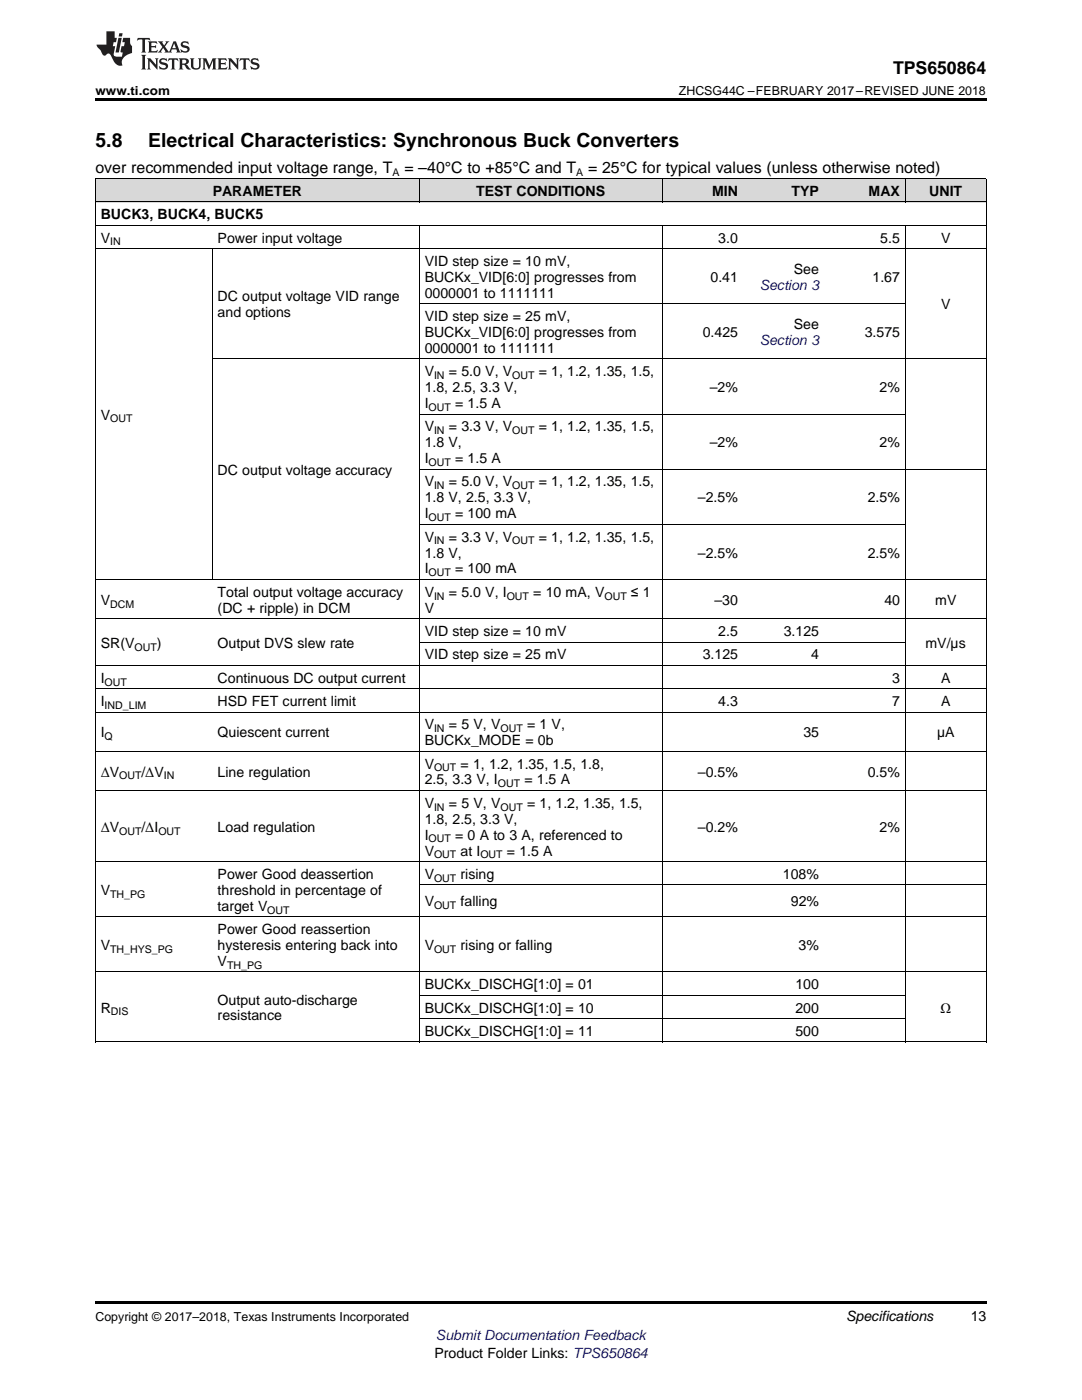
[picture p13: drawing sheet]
<svg xmlns="http://www.w3.org/2000/svg" width="216mm" height="279mm" viewBox="0 0 216 279" stroke-linecap="round" stroke-linejoin="round" font-family="sans-serif">
<defs><g id="words">
<g font-size="3.9">
<text x="19" y="29.3">5.8</text>
<text x="29.6" y="29.3">Electrical Characteristics: Synchronous Buck Converters</text>
</g>
<text font-size="3.5" x="178.2" y="14.8">TPS650864</text>
<g font-size="3.2">
<text x="19" y="34.4">over recommended input voltage range, T</text>
<text x="80.7" y="34.4">= –40°C to +85°C and T</text>
<text x="117.3" y="34.4">= 25°C for typical values (unless otherwise noted)</text>
</g>
<g font-size="2.8">
<text x="42.4" y="39.1">PARAMETER</text>
<text x="95" y="39.1">TEST CONDITIONS</text>
<text x="142.1" y="39.1">MIN</text>
<text x="157.9" y="39.1">TYP</text>
<text x="173.3" y="39.1">MAX</text>
<text x="185.4" y="39.1">UNIT</text>
<text x="20.1" y="43.7">BUCK3, BUCK4, BUCK5</text>
<text x="20.1" y="48.4">V</text>
<text x="43.4" y="48.4">Power input voltage</text>
<text x="84.7" y="53.1">VID step size = 10 mV,</text>
<text x="143.3" y="48.4">3.0</text>
<text x="175.6" y="48.4">5.5</text>
<text x="187.8" y="48.4">V</text>
<text x="84.7" y="56.2">BUCKx_VID[6:0] progresses from</text>
<text x="84.7" y="59.4">0000001 to 1111111</text>
<text x="141.8" y="56.2">0.41</text>
<text x="158.4" y="54.6">See</text>
<text x="174.1" y="56.2">1.67</text>
<text x="43.4" y="60.1">DC output voltage VID range</text>
<text x="43.4" y="63.3">and options</text>
<text x="84.7" y="64.1">VID step size = 25 mV,</text>
<text x="158.4" y="65.7">See</text>
<text x="187.8" y="61.7">V</text>
<text x="84.7" y="67.2">BUCKx_VID[6:0] progresses from</text>
<text x="84.7" y="70.4">0000001 to 1111111</text>
<text x="140.2" y="67.2">0.425</text>
<text x="172.5" y="67.2">3.575</text>
<text x="84.7" y="75.1">V</text>
<text x="89.6" y="75.1">= 5.0 V, V</text>
<text x="107.5" y="75.1">= 1, 1.2, 1.35, 1.5,</text>
<text x="20.1" y="83.7">V</text>
<text x="84.7" y="78.2">1.8, 2.5, 3.3 V,</text>
<text x="84.7" y="81.4">I</text>
<text x="90.8" y="81.4">= 1.5 A</text>
<text x="141.6" y="78.2">–2%</text>
<text x="175.5" y="78.2">2%</text>
<text x="84.7" y="86.1">V</text>
<text x="84.7" y="89.3">1.8 V,</text>
<text x="89.6" y="86.1">= 3.3 V, V</text>
<text x="107.5" y="86.1">= 1, 1.2, 1.35, 1.5,</text>
<text x="141.6" y="89.3">–2%</text>
<text x="175.5" y="89.3">2%</text>
<text x="43.4" y="94.8">DC output voltage accuracy</text>
<text x="84.7" y="92.4">I</text>
<text x="90.8" y="92.4">= 1.5 A</text>
<text x="84.7" y="97.1">V</text>
<text x="84.7" y="100.3">1.8 V, 2.5, 3.3 V,</text>
<text x="89.6" y="97.1">= 5.0 V, V</text>
<text x="107.5" y="97.1">= 1, 1.2, 1.35, 1.5,</text>
<text x="139.3" y="100.3">–2.5%</text>
<text x="173.1" y="100.3">2.5%</text>
<text x="84.7" y="103.4">I</text>
<text x="90.8" y="103.4">= 100 mA</text>
<text x="84.7" y="108.1">V</text>
<text x="84.7" y="111.3">1.8 V,</text>
<text x="89.6" y="108.1">= 3.3 V, V</text>
<text x="107.5" y="108.1">= 1, 1.2, 1.35, 1.5,</text>
<text x="139.3" y="111.3">–2.5%</text>
<text x="173.1" y="111.3">2.5%</text>
<text x="43.4" y="119.1">Total output voltage accuracy</text>
<text x="84.7" y="114.4">I</text>
<text x="84.7" y="119.1">V</text>
<text x="89.6" y="119.1">= 5.0 V, I</text>
<text x="90.8" y="114.4">= 100 mA</text>
<text x="106.4" y="119.1">= 10 mA, V</text>
<text x="125.9" y="119.1">≤ 1</text>
<text x="20.1" y="120.7">V</text>
<text x="43.4" y="122.3">(DC + ripple) in DCM</text>
<text x="84.7" y="122.3">V</text>
<text x="142.6" y="120.7">–30</text>
<text x="176.5" y="120.7">40</text>
<text x="186.6" y="120.7">mV</text>
<text x="20.1" y="129.3">SR(V</text>
<text x="31.3" y="129.3">)</text>
<text x="43.4" y="129.3">Output DVS slew rate</text>
<text x="84.7" y="126.9">VID step size = 10 mV</text>
<text x="84.7" y="131.6">VID step size = 25 mV</text>
<text x="140.2" y="131.6">3.125</text>
<text x="143.3" y="126.9">2.5</text>
<text x="156.4" y="126.9">3.125</text>
<text x="161.9" y="131.6">4</text>
<text x="184.7" y="129.3">mV/µs</text>
<text x="20.1" y="136.2">I</text>
<text x="43.4" y="136.2">Continuous DC output current</text>
<text x="178" y="136.2">3</text>
<text x="187.8" y="136.2">A</text>
<text x="20.1" y="140.9">I</text>
<text x="43.4" y="140.9">HSD FET current limit</text>
<text x="143.3" y="140.9">4.3</text>
<text x="178" y="140.9">7</text>
<text x="187.8" y="140.9">A</text>
<text x="20.1" y="147.1">I</text>
<text x="43.4" y="147.1">Quiescent current</text>
<text x="84.7" y="145.6">V</text>
<text x="84.7" y="148.7">BUCKx_MODE = 0b</text>
<text x="89.6" y="145.6">= 5 V, V</text>
<text x="105.2" y="145.6">= 1 V,</text>
<text x="160.3" y="147.1">35</text>
<text x="187" y="147.1">µA</text>
<text x="20.1" y="155">ΔV</text>
<text x="28.2" y="155">/ΔV</text>
<text x="43.4" y="155">Line regulation</text>
<text x="84.7" y="153.4">V</text>
<text x="91.9" y="153.4">= 1, 1.2, 1.35, 1.5, 1.8,</text>
<text x="139.3" y="155">–0.5%</text>
<text x="173.1" y="155">0.5%</text>
<text x="84.7" y="156.6">2.5, 3.3 V, I</text>
<text x="84.7" y="161.2">V</text>
<text x="89.6" y="161.2">= 5 V, V</text>
<text x="104.6" y="156.6">= 1.5 A</text>
<text x="105.2" y="161.2">= 1, 1.2, 1.35, 1.5,</text>
<text x="20.1" y="166">ΔV</text>
<text x="28.2" y="166">/ΔI</text>
<text x="43.4" y="166">Load regulation</text>
<text x="84.7" y="164.4">1.8, 2.5, 3.3 V,</text>
<text x="84.7" y="167.6">I</text>
<text x="90.8" y="167.6">= 0 A to 3 A, referenced to</text>
<text x="139.3" y="166">–0.2%</text>
<text x="175.5" y="166">2%</text>
<text x="84.7" y="170.7">V</text>
<text x="91.9" y="170.7">at I</text>
<text x="101.1" y="170.7">= 1.5 A</text>
<text x="20.1" y="178.6">V</text>
<text x="43.4" y="175.4">Power Good deassertion</text>
<text x="43.4" y="178.6">threshold in percentage of</text>
<text x="84.7" y="175.4">V</text>
<text x="91.9" y="175.4">rising</text>
<text x="156.2" y="175.4">108%</text>
<text x="43.4" y="181.8">target V</text>
<text x="84.7" y="180.9">V</text>
<text x="91.9" y="180.9">falling</text>
<text x="157.8" y="180.9">92%</text>
<text x="20.1" y="189.6">V</text>
<text x="43.4" y="186.4">Power Good reassertion</text>
<text x="43.4" y="189.6">hysteresis entering back into</text>
<text x="84.7" y="189.6">V</text>
<text x="91.9" y="189.6">rising or falling</text>
<text x="159.3" y="189.6">3%</text>
<text x="43.4" y="192.8">V</text>
<text x="84.7" y="197.4">BUCKx_DISCHG[1:0] = 01</text>
<text x="158.7" y="197.4">100</text>
<text x="20.1" y="202.1">R</text>
<text x="43.4" y="200.5">Output auto-discharge</text>
<text x="43.4" y="203.7">resistance</text>
<text x="84.7" y="202.1">BUCKx_DISCHG[1:0] = 10</text>
<text x="158.7" y="202.1">200</text>
<text x="187.7" y="202.1">Ω</text>
<text x="84.7" y="206.7">BUCKx_DISCHG[1:0] = 11</text>
<text x="158.7" y="206.7">500</text>
<text x="168.8" y="263.6">Specifications</text>
<text x="193.7" y="263.6">13</text>
<text x="86.7" y="270.9">Product Folder Links: TPS650864</text>
</g>
<g font-size="2.8" fill="#00f">
<text x="151.6" y="57.8">Section 3</text>
<text x="151.6" y="68.8">Section 3</text>
<text x="87" y="267.4">Submit Documentation Feedback</text>
</g>
<g font-size="2.5">
<text x="19" y="19">www.ti.com</text>
<text x="135.5" y="19">ZHCSG44C –FEBRUARY 2017–REVISED JUNE 2018</text>
<text x="19" y="263.6">Copyright © 2017–2018, Texas Instruments Incorporated</text>
</g>
<g font-size="2.1">
<text x="78.3" y="35.1">A</text>
<text x="115" y="35.1">A</text>
<text x="22" y="49">IN</text>
<text x="86.6" y="75.6">IN</text>
<text x="102.2" y="75.6">OUT</text>
<text x="85.5" y="82">OUT</text>
<text x="22" y="84.3">OUT</text>
<text x="86.6" y="86.6">IN</text>
<text x="102.2" y="86.6">OUT</text>
<text x="85.5" y="93">OUT</text>
<text x="86.6" y="97.6">IN</text>
<text x="102.2" y="97.6">OUT</text>
<text x="85.5" y="104">OUT</text>
<text x="86.6" y="108.7">IN</text>
<text x="102.2" y="108.7">OUT</text>
<text x="85.5" y="115">OUT</text>
<text x="86.6" y="119.7">IN</text>
<text x="101.1" y="119.7">OUT</text>
<text x="120.6" y="119.7">OUT</text>
<text x="22" y="121.2">DCM</text>
<text x="26.8" y="129.8">OUT</text>
<text x="20.9" y="136.8">OUT</text>
<text x="20.9" y="141.5">IND_LIM</text>
<text x="20.9" y="147.7">Q</text>
<text x="86.6" y="146.1">IN</text>
<text x="99.9" y="146.1">OUT</text>
<text x="23.8" y="155.5">OUT</text>
<text x="32.7" y="155.5">IN</text>
<text x="86.6" y="154">OUT</text>
<text x="86.6" y="161.8">IN</text>
<text x="99.3" y="157.1">OUT</text>
<text x="99.9" y="161.8">OUT</text>
<text x="23.8" y="166.5">OUT</text>
<text x="31.6" y="166.5">OUT</text>
<text x="85.5" y="168.1">OUT</text>
<text x="86.6" y="171.3">OUT</text>
<text x="95.8" y="171.3">OUT</text>
<text x="22" y="179.1">TH_PG</text>
<text x="86.6" y="176">OUT</text>
<text x="53.3" y="182.3">OUT</text>
<text x="86.6" y="181.5">OUT</text>
<text x="22" y="190.1">TH_HYS_PG</text>
<text x="86.6" y="190.1">OUT</text>
<text x="45.3" y="193.3">TH_PG</text>
<text x="22.1" y="202.6">DIS</text>
</g>
</g></defs>
<g fill="#d8d8d8">
<path d="M19 35.7h23.4v4.7h-23.4z"/>
<path d="M42.4 35.7h41.3v4.7h-41.3z"/>
<path d="M83.7 35.7h48.5v4.7h-48.5z"/>
<path d="M132.2 35.7h16.1v4.7h-16.1z"/>
<path d="M148.3 35.7h16.2v4.7h-16.2z"/>
<path d="M164.5 35.7h16.2v4.7h-16.2z"/>
<path d="M180.7 35.7h16.1v4.7h-16.1z"/>
</g>
<path d="M19 19.5h177.8v.5h-177.8zM19 259.7h177.8v.5h-177.8z" fill="#000"/>
<g fill="none" stroke="#000" stroke-width=".2">
<path d="M19 35.6h177.8M19.1 35.7v172.3M83.6 35.7v4.7M132.1 35.7v4.7M180.6 35.7v4.7M196.8 35.7v172.3M19 49.6h177.8M19 45h177.8M19 40.3h177.8M42.3 49.7v66M83.6 45v163M132.1 45v163"/>
<path d="M180.6 45v163M42.4 71.6h154.4M83.7 60.6h97M83.7 93.6h113.1M83.7 82.6h97M19 115.7h177.8M83.7 104.7h97M19 137.5h177.8M19 132.8h177.8M19 123.5h177.8M83.7 128.1h97M19 157.8h177.8"/>
<path d="M19 149.9h177.8M19 142.1h177.8M19 172h177.8M83.7 176.6h113.1M19 194h177.8M19 183h177.8M83.7 198.6h97M19 207.9h177.8M83.7 203.3h97"/>
</g>
<g fill="#231f20">
<path d="M27.5 7.6l-.1 .5 .4-.2h.6v.1v2.1l-.2 .4h1l-.3-.4v-2.1l.1-.1h.5l.5 .2-.2-.5zM29.5 8.3l.2 .3v1.5l-.2 .4h1.8l.2-.6a1.04 1.04 0 0 1-1.3 .2v-.7h.6l.3 .2v-.6l-.3 .2h-.6v-.6l.8-.1 .4 .3-.2-.5zM31.5 8.3l.9 1.1-.9 1.1h.8l-.2-.2 .5-.7 .4 .7-.2 .2h1.5l-.1-.2 .1-.4h.9l.1 .4-.2 .2h1l-.3-.3-.7-1.9h-.5l-.9 2-.8-1 .9-1h-.8l.1 .3-.3 .5-.4-.6 .2-.2zM34.7 8.6l.4 1h-.7zM36.3 8.4a.63 .63 0 0 0-.2 .7 .63 .63 0 0 0 .6 .4l.6 .2 .1 .2a.75 .75 0 0 1-.7 .4 .75 .75 0 0 1-.6-.5l.1 .7 .1-.1a1.11 1.11 0 0 0 1.5-.6 1.13 1.13 0 0 0-1.2-.8l-.1-.4a1.04 1.04 0 0 1 1.2 .2l-.2-.5-.1 .1-.5-.2zM28.2 10.9l.2 .4v2.2l-.2 .4h1l-.3-.4v-2.2l.3-.4zM29.3 11.6l.3 .4v1.5l-.3 .4h.8l-.2-.4v-1.3l1.5 1.7v-1.9l.2-.4h-.7l.2 .4v.9l-1.1-1.3zM32 11.8a.62 .62 0 0 0-.2 .7 .62 .62 0 0 0 .6 .4l.6 .1 .1 .3a.76 .76 0 0 1-.7 .3 .76 .76 0 0 1-.6-.4l.1 .7 .1-.1a1.11 1.11 0 0 0 1.5-.6 1.13 1.13 0 0 0-1.2-.8l-.1-.4a1.04 1.04 0 0 1 1.2 .2l-.2-.6-.1 .1-.5-.1zM33.7 11.6l-.2 .6a.61 .61 0 0 1 .8-.3v1.6l-.2 .4h.9l-.2-.4v-1.6a.63 .63 0 0 1 .8 .3l-.2-.6zM35.6 11.6l.3 .4v1.5l-.3 .4h1l-.2-.2v-.8l.5 .2a.76 .76 0 0 0 1.2 .7l-1-1a.58 .58 0 0 0 .6-.5 .58 .58 0 0 0-.5-.6zM36.4 11.9h.1a.45 .45 0 0 1 .5 .1 .45 .45 0 0 1 .1 .5l-.7 .2zM37.9 11.6l.2 .2a2.17 2.17 0 0 0 .3 1.9 .99 .99 0 0 0 1.6-.6v-1.1l.2-.4h-.7l.2 .2a1.92 1.92 0 0 1-.2 1.8 .6 .6 0 0 1-.9-.5v-1.1l.2-.4zM40.4 11.6l.2 .4v1.5l-.2 .4h.7l-.2-.4v-1.4l.8 1.8 .8-1.8v1.4l-.2 .4h.9l-.2-.4v-1.5l.2-.4h-.8l-.6 1.5-.6-1.5zM43.4 11.6l.2 .4v1.5l-.2 .4h1.8l.2-.6a1.04 1.04 0 0 1-1.3 .1v-.6h.5l.4 .2v-.6l-.4 .2h-.5v-.7h.8l.3 .3-.1-.6zM45.5 11.6l.2 .4v1.5l-.2 .4h.7l-.2-.4v-1.3l1.5 1.7v-1.9l.2-.4h-.7l.2 .4v.9l-1.1-1.3zM47.9 11.6l-.1 .6a.61 .61 0 0 1 .8-.3v1.6l-.3 .4h1l-.3-.4 .1-1.6a.63 .63 0 0 1 .7 .3l-.1-.6zM50.2 11.8a.62 .62 0 0 0-.2 .7 .62 .62 0 0 0 .6 .4l.6 .1 .2 .3a.76 .76 0 0 1-.8 .3 .76 .76 0 0 1-.6-.4l.1 .7 .2-.1a1.11 1.11 0 0 0 1.5-.6 1.13 1.13 0 0 0-1.3-.8l-.1-.4a1.04 1.04 0 0 1 1.2 .2l-.1-.6-.2 .1-.5-.1z"/>
<path d="M21.2 6.3v2.6h-1.9l.1 .4 .7 .9a.91 .91 0 0 0 1 .8 .56 .56 0 0 1 .5-.3 .56 .56 0 0 1 .5 .3l.4 .8a1.53 1.53 0 0 0 1.9 1.2 1.54 1.54 0 0 1 1-2.1l.9-.3v-1.4a1.52 1.52 0 0 1-.3-1.6h-1.4l-.2 .8h.5l-.2 .8h-.4l-.2 1v.2l.4 .1-.2 .8a1.93 1.93 0 0 1-1.6-.3l.3-1.8h-.5l.2-.8h.4l.2-.8h-.4v-1.3zM23.6 7.6l-.6 2.9h.7l.6-2.9zM23.8 6.6l-.1 .7h.6l.2-.7z"/>
</g>
<use href="#words"/>
</svg>
